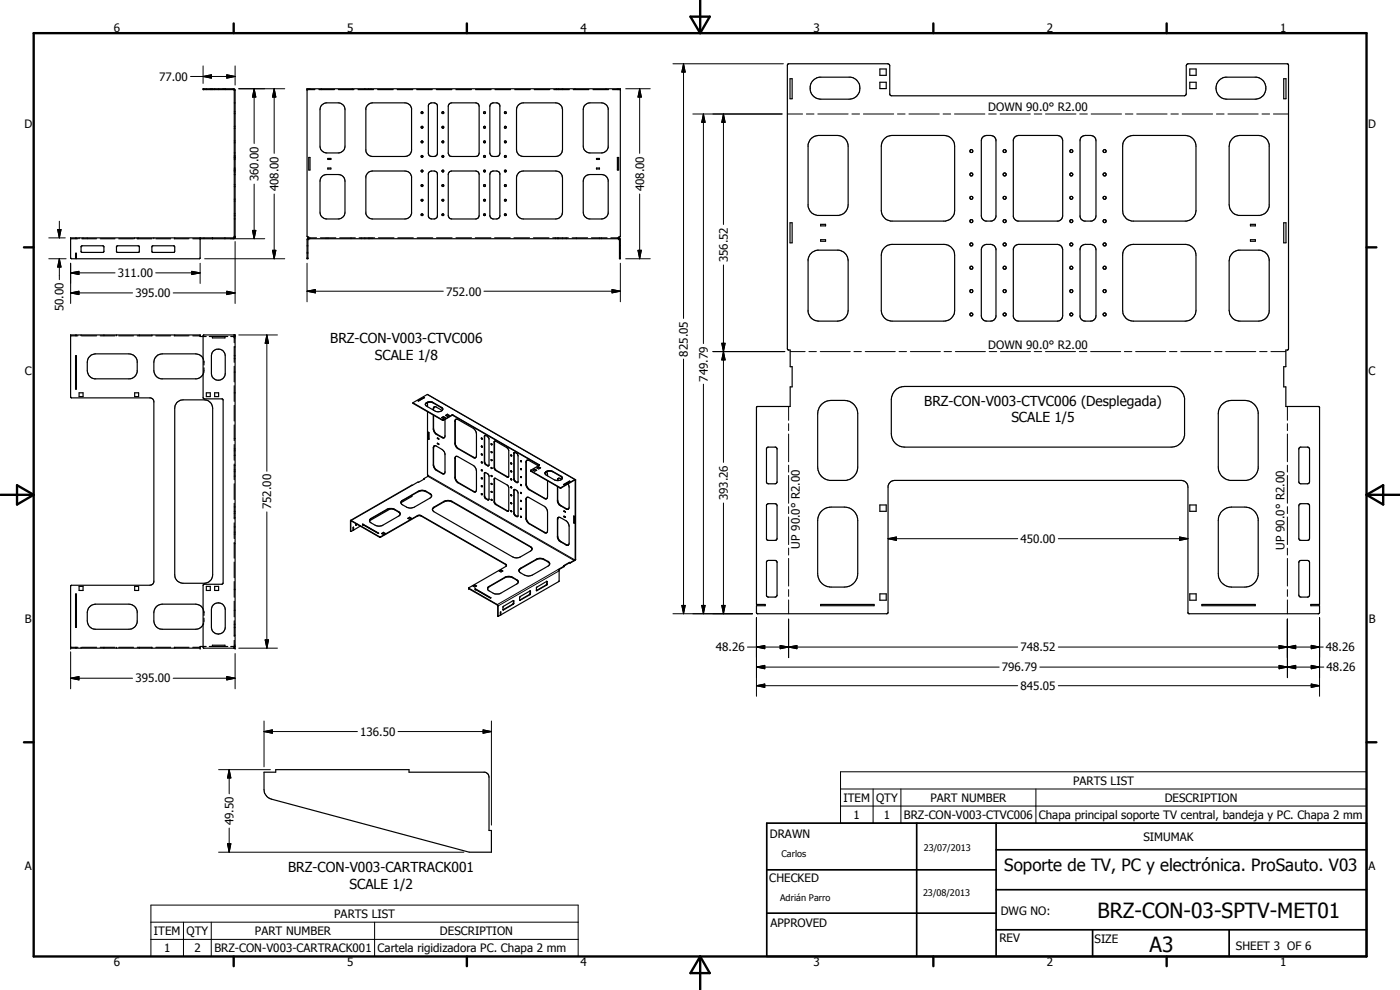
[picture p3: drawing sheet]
<svg xmlns="http://www.w3.org/2000/svg" width="420mm" height="297mm" viewBox="0 0 420 297" stroke-linecap="round" stroke-linejoin="round" font-family="sans-serif">
<defs><g id="words">
<g font-size="6.3">
<text x="329.4" y="275.4">BRZ-CON-03-SPTV-MET01</text>
<text x="345" y="285.6">A3</text>
</g>
<text font-size="5.1" x="301.4" y="261.3">Soporte de TV, PC y electrónica. ProSauto. V03</text>
<g font-size="4.1">
<text x="99.1" y="103">BRZ-CON-V003-CTVC006</text>
<text x="112.5" y="107.9">SCALE 1/8</text>
<text x="277.4" y="121.8">BRZ-CON-V003-CTVC006 (Desplegada)</text>
<text x="303.5" y="126.7">SCALE 1/5</text>
<text x="86.5" y="261.7">BRZ-CON-V003-CARTRACK001</text>
<text x="104.9" y="266.6">SCALE 1/2</text>
</g>
<g font-size="3.5">
<text x="34.2" y="9.6">6</text>
<text x="104.2" y="9.6">5</text>
<text x="174.2" y="9.6">4</text>
<text x="244.2" y="9.6">3</text>
<text x="314.2" y="9.6">2</text>
<text x="384.2" y="9.6">1</text>
<text x="47.7" y="24.3">77.00</text>
<text x="296.6" y="33.4">DOWN 90.0° R2.00</text>
<text x="7.3" y="38.4">D</text>
<text x="410.6" y="38.4">D</text>
<text x="77.6" y="54.4" transform="rotate(-90 77.6 54.4)">360.00</text>
<text x="83.6" y="57.4" transform="rotate(-90 83.6 57.4)">408.00</text>
<text x="193.3" y="57.4" transform="rotate(-90 193.3 57.4)">408.00</text>
<text x="35.4" y="83.2">311.00</text>
<text x="218.4" y="78.7" transform="rotate(-90 218.4 78.7)">356.52</text>
<text x="40.6" y="89.2">395.00</text>
<text x="133.9" y="88.7">752.00</text>
<text x="19.1" y="93.4" transform="rotate(-90 19.1 93.4)">50.00</text>
<text x="206.4" y="107" transform="rotate(-90 206.4 107)">825.05</text>
<text x="296.6" y="104.7">DOWN 90.0° R2.00</text>
<text x="7.4" y="112.6">C</text>
<text x="410.7" y="112.6">C</text>
<text x="212.4" y="114.5" transform="rotate(-90 212.4 114.5)">749.79</text>
<text x="81.4" y="152.8" transform="rotate(-90 81.4 152.8)">752.00</text>
<text x="218.4" y="150.1" transform="rotate(-90 218.4 150.1)">393.26</text>
<text x="240.1" y="164.6" transform="rotate(-90 240.1 164.6)">UP 90.0° R2.00</text>
<text x="306.2" y="162.9">450.00</text>
<text x="385.5" y="164.9" transform="rotate(-90 385.5 164.9)">UP 90.0° R2.00</text>
<text x="7.4" y="186.9">B</text>
<text x="410.8" y="186.9">B</text>
<text x="214.8" y="195.5">48.26</text>
<text x="306.2" y="195.5">748.52</text>
<text x="397.9" y="195.5">48.26</text>
<text x="300.7" y="201.4">796.79</text>
<text x="398.1" y="201.4">48.26</text>
<text x="40.6" y="204.8">395.00</text>
<text x="306.2" y="207">845.05</text>
<text x="108.1" y="220.8">136.50</text>
<text x="322.1" y="235.5">PARTS LIST</text>
<text x="253.1" y="240.5">ITEM</text>
<text x="256.2" y="245.7">1</text>
<text x="262.9" y="240.6">QTY</text>
<text x="265.2" y="245.7">1</text>
<text x="271.3" y="245.7">BRZ-CON-V003-CTVC006</text>
<text x="279.2" y="240.5">PART NUMBER</text>
<text x="311.8" y="245.7">Chapa principal soporte TV central, bandeja y PC. Chapa 2 mm</text>
<text x="349.5" y="240.6">DESCRIPTION</text>
<text x="70" y="247.6" transform="rotate(-90 70 247.6)">49.50</text>
<text x="231" y="251.5">DRAWN</text>
<text x="343.1" y="252.3">SIMUMAK</text>
<text x="7.4" y="261.1">A</text>
<text x="410.7" y="261.1">A</text>
<text x="230.9" y="264.6">CHECKED</text>
<text x="100.3" y="275.5">PARTS LIST</text>
<text x="300.3" y="274.5">DWG NO:</text>
<text x="46.2" y="280.5">ITEM</text>
<text x="56" y="280.6">QTY</text>
<text x="76.5" y="280.5">PART NUMBER</text>
<text x="132" y="280.6">DESCRIPTION</text>
<text x="231.3" y="278.3">APPROVED</text>
<text x="49.3" y="285.7">1</text>
<text x="58.3" y="285.7">2</text>
<text x="64.3" y="285.7">BRZ-CON-V003-CARTRACK001</text>
<text x="113.3" y="285.7">Cartela rigidizadora PC. Chapa 2 mm</text>
<text x="299.9" y="282.6">REV</text>
<text x="328.5" y="283.1">SIZE</text>
<text x="370.9" y="285.1">SHEET 3 OF 6</text>
<text x="34.2" y="289.9">6</text>
<text x="104.2" y="289.9">5</text>
<text x="174.2" y="289.9">4</text>
<text x="244.2" y="289.9">3</text>
<text x="314.2" y="289.9">2</text>
<text x="384.2" y="289.9">1</text>
</g>
<g font-size="2.7">
<text x="234.5" y="257.1">Carlos</text>
<text x="277.2" y="255.3">23/07/2013</text>
<text x="277" y="268.7">23/08/2013</text>
<text x="234.1" y="270.3">Adrián Parro</text>
</g>
</g></defs>
<g fill="none" stroke="#000" stroke-width=".35">
<path d="M236.4 19.3l.3-.2 29.9 .1 .4 .5v8.6l.6 .4h87.8l.6-.5v-8.5l.4-.5 29.9-.1 .3 .2 .1 85.3-.3 .4h-.5v5h-.6v6.1h.6v5.9h9.9l.2 .2v59.2h-2.6v.3h2.6v2.2l-.2 .2h-39l-.2-.1-.1-37.8a2 2 0 0 0-2-2.1h-86a2.07 2.07 0 0 0-2 1.7v38l-.2 .3h-39.2l-.1-2.4h2.6v-.3h-2.6v-59.2l.3-.2h9.8v-5.9h.6v-6.1h-.6v-5h-.5l-.3-.4zM61.9 26.6v.1M61.9 26.8v.1M63.1 26.6v.1M63.1 26.8v.1M63.4 26.6v.1M63.4 26.8v.1M63.7 26.6v.1M63.7 26.8v.1M64.4 26.6v.1M64.4 26.8v.1M65.6 26.6v.1"/>
<path d="M65.6 26.8v.1M67 26.6v.1M67 26.8v.1M67.5 26.6v.1M67.5 26.8v.1M67.6 26.6v.1M67.6 26.8v.1M70.3 30.9h.1M70.3 37.9h.1M70.3 38.5h.1M70.3 33.5h.1M70.3 34.1h.1"/>
<path d="M70.5 30.9h.1M70.5 37.9h.1M70.5 38.5h.1M70.5 33.5h.1M70.5 34.1h.1M92.1 26.9h2.4M92.7 26.6v.1M92.7 26.8v.1M93 26.6v.1M93 26.8v.1M95.7 26.9h4.7M96.4 26.6v.1"/>
<path d="M96.4 26.8v.1M96.5 31.6l1.2-.7h3.8a2.09 2.09 0 0 1 2 2v11a2 2 0 0 1-2 2h-3.5a2.09 2.09 0 0 1-2-2v-11zM101.5 26.9h4.7M105.7 26.6v.1M105.7 26.8v.1M107.4 26.9h4.7M109.5 26.6v.1M109.5 26.8v.1M110.3 31.6l.8-.6 .7-.1h9.7a2.09 2.09 0 0 1 2 1.6v12.8a1.98 1.98 0 0 1-2 1.6h-9.7a2.07 2.07 0 0 1-2-1.6v-12.8zM110.7 26.6v.1M110.7 26.8v.1M111.3 26.6v.1"/>
<path d="M111.3 26.8v.1M113.3 26.9h4.7M119.2 26.9h4.7M125 26.9h4.7M126.4 38.1l.3-.2 .2 .4-.3 .2zM126.5 33.6a.29 .29 0 0 1 .4 0 .29 .29 0 0 1-.1 .5 .29 .29 0 0 1-.4-.1zM128.7 31.2l.6-.3h1l.8 .3 .2 .5v14.4a1.5 1.5 0 0 1-1.4 .9 1.5 1.5 0 0 1-1.3-.9v-14.4zM130.9 26.9h4.7M132.7 38.1l.3-.2 .2 .4-.3 .2zM132.7 33.6h.4l.1 .4a.29 .29 0 0 1-.5 0 .29 .29 0 0 1 0-.4zM134.8 31.2l.7-.3h7.3l.8 .3 .2 .7v14l-.2 .7-.4 .3h-7.7h-.4l-.4-.5-.2-14.5zM136.8 26.9h4.7"/>
<path d="M142.7 26.9h4.7M145.1 38.1l.4-.2 .2 .4-.3 .2zM147.4 31.1l.6-.2h1.3l.7 .8v14.4l-.3 .6-.7 .2h-1.4l-.6-1v-14zM148.5 26.9h4.7M151.5 38h.3l.1 .3a.29 .29 0 0 1-.4 .1 .29 .29 0 0 1 0-.4zM151.5 33.6h.3l.1 .4h-.4zM154.5 26.9h4.7M155.7 31.4l1.3-.5h9.8a2.09 2.09 0 0 1 2 2v12.1a2.09 2.09 0 0 1-2 1.9h-9.8a2 2 0 0 1-2-1.9v-12.1l.1-.7zM160.3 26.9h4.7M166.2 26.9h4.7M167 26.6v.1M167 26.8v.1"/>
<path d="M167.6 26.6v.1M167.6 26.8v.1M168.8 26.6v.1M168.8 26.8v.1M172 26.9h4.7M172.5 26.6v.1M172.5 26.8v.1M175.5 31.6l1.2-.7h3.8a2.2 2.2 0 0 1 2 1.6v11.7a2.2 2.2 0 0 1-2 1.7h-3.5a2.09 2.09 0 0 1-2-2v-11zM178 26.9h4.7M181.9 26.6v.1M181.9 26.8v.1M183.8 26.9h2.4"/>
<path d="M185.3 26.6v.1M185.3 26.8v.1M185.7 26.6v.1M185.7 26.8v.1M237.1 23.6h.6v6h-.6zM243.8 24.4l1.3-1 .8-.2h9.4a3.3 3.3 0 0 1 2.7 3.5 3.3 3.3 0 0 1-3.2 3.1h-8.5a3.3 3.3 0 0 1-2.9-1.9 3.3 3.3 0 0 1 .4-3.5zM264.1 20.7h1.9v1.9h-1.9zM264.1 24.7h1.9v1.9h-1.9zM357.1 20.7h1.9v1.9h-1.9zM357.1 24.7h1.9v1.9h-1.9zM365.6 24.4l1-.8 1.1-.4h9.4a3.3 3.3 0 0 1 2.8 3.4 3.3 3.3 0 0 1-3.2 3.2h-8.5a3.3 3.3 0 0 1-3-1.9 3.3 3.3 0 0 1 .4-3.5zM385.3 23.6h.6v6h-.6z"/>
<path d="M70.3 47.5h.1M70.3 47.8h.1M70.3 50.4h.1M70.3 50.7h.1M70.3 51h.1M70.3 47.2h.1M70.3 52.4h.1M70.3 51.3h.1M70.3 46.9h.1M70.3 45.9h.1M70.3 55.4h.1M70.3 56h.1"/>
<path d="M70.3 51.6h.1M70.3 46.7h.1M70.3 42.3h.1M70.3 42.8h.1M70.3 59.8h.1M70.5 47.5h.1M70.5 47.8h.1M70.5 50.4h.1M70.5 50.7h.1M70.5 51h.1M70.5 47.2h.1M70.5 52.4h.1"/>
<path d="M70.5 51.3h.1M70.5 46.9h.1M70.5 45.9h.1M70.5 55.4h.1M70.5 56h.1M70.5 51.6h.1M70.5 46.7h.1M70.5 42.3h.1M70.5 42.8h.1M70.5 59.8h.1M92.7 47.2h.3v3.8h-.3zM96.5 53.1l1.2-.7h3.8a2 2 0 0 1 2 2v9.3a2 2 0 0 1-2 2h-3.5a2.09 2.09 0 0 1-2-2v-9.3z"/>
<path d="M98.4 47.5h.9v.3h-.9zM98.4 50.4h.9v.3h-.9zM110.3 52l.5-.4 1-.3h9.7a1.98 1.98 0 0 1 2 1.7v11.1a2.09 2.09 0 0 1-2 1.6h-9.7l-.7-.1-.8-.6-.5-.9v-11.1zM126.4 55.5a.29 .29 0 0 1 .4-.1 .29 .29 0 0 1 0 .5 .29 .29 0 0 1-.4-.1zM126.4 51.2l.3-.1 .2 .3-.3 .2zM126.4 46.8l.3-.1 .2 .2-.3 .3zM126.4 59.9a.29 .29 0 0 1 .4-.1 .29 .29 0 0 1 0 .5 .29 .29 0 0 1-.4-.1zM128.7 51.7l.6-.3 1-.1 .6 .2 .4 .6v12.8a1.51 1.51 0 0 1-2.2 .7l-.5-.7v-12.8zM132.7 51.2l.3-.1 .2 .3-.3 .2zM132.7 59.9l.3-.1 .2 .4-.5 .1zM132.7 55.5h.4l.1 .3a.28 .28 0 0 1-.5 .1 .28 .28 0 0 1 0-.4zM132.7 46.7h.3l.2 .3a.27 .27 0 0 1-.4 .2 .27 .27 0 0 1-.1-.5z"/>
<path d="M134.9 51.5l.6-.2h7.3l.8 .4 .2 .6v12.4l-.4 .7-.6 .3h-7.3l-.7-.4-.3-.6v-12.4zM145.1 51.2l.5-.1 .1 .3-.3 .2zM145.1 46.8l.3-.1 .3 .1a.28 .28 0 0 1-.3 .4 .28 .28 0 0 1-.3-.4zM147.4 51.5l.6-.2 1.3 .1 .4 .1 .3 .6v12.8l-.3 .5-.7 .3-1.4-.1-.6-.9v-12.4zM151.5 51.1h.3l.1 .3a.29 .29 0 0 1-.4 .1 .29 .29 0 0 1 0-.4zM151.5 55.5h.4l-.1 .4h-.3zM151.5 42.3h.3v.5h-.3zM151.5 59.9h.3l.1 .3a.29 .29 0 0 1-.4 .1 .29 .29 0 0 1 0-.4zM155.7 51.8l1.3-.5h9.8a2.07 2.07 0 0 1 2 2v10.4a2.09 2.09 0 0 1-2 2h-9.8a2.09 2.09 0 0 1-2-2v-10.4l.1-.7zM175.5 53.1l1.2-.7h3.8a2.07 2.07 0 0 1 2 1.6v10.1a2.2 2.2 0 0 1-2 1.6h-3.5a2.09 2.09 0 0 1-2-2v-9.3zM179 47.5h.9v.3h-.9zM179 50.4h.9v.3h-.9z"/>
<path d="M185.3 47.2h.4v3.8h-.4zM243.4 41.6l.7-.5 1.2-.4 6-.1a3.3 3.3 0 0 1 3.2 3.3v17.6a3.3 3.3 0 0 1-2.8 3.1h-6.4a3.2 3.2 0 0 1-2.8-2.8v-18.4l.4-1.2zM265.5 41.6l1-.7 1.2-.3h15.6a3.2 3.2 0 0 1 3.2 3.3v19.3a3.3 3.3 0 0 1-2.8 3.1h-16.4a3.3 3.3 0 0 1-2.8-3.1v-19.3l.2-1.3zM294.9 41.2a3.1 3.1 0 0 1 3.5-.2l.5 1v23l-.4 .8-.9 .5h-1.8l-.5-.2-.6-.6-.2-.7v-22.6zM304.5 41.2l1.2-.6 12.2 .2a1.47 1.47 0 0 1 1 1.4v22.6l-.2 .7-1.1 .8h-12.2l-.9-.5-.4-.8v-23zM324.5 41.2l1.2-.6a2.82 2.82 0 0 1 3 .8l.2 .8v22.6l-.4 1-.6 .5h-2.5l-.9-.5-.4-.8v-23zM337.9 41.6l1-.7 1.2-.3h15.6a3.3 3.3 0 0 1 3.2 3.3v19.3a3.3 3.3 0 0 1-2.8 3.1h-16.4a3.2 3.2 0 0 1-2.8-3.1v-19.3a2.98 2.98 0 0 1 1-2.3zM369.9 41.6l.6-.5 1.2-.4 6-.1a3.2 3.2 0 0 1 3.2 2.8v18.4a3.3 3.3 0 0 1-2.8 2.8h-6.4a3.3 3.3 0 0 1-2.8-3.1v-17.6l.2-1.3zM21.2 71.6h2.2M22.7 71.4v.1M22.7 71.5v.1M22.9 71.4v.1"/>
<path d="M22.9 71.5v.1M23.7 71.4v.1M23.7 71.5v.1M24.4 73.8h6.6l.2 .2v1.5l-.2 .2h-6.5l-.2-.2zM24.5 71.6h4.5M24.9 71.4v.1M24.9 71.5v.1M26.2 71.4v.1M26.2 71.5v.1M30.1 71.6h4.4M35 74l.3-.3h6.1l.4 .3v1.5l-.2 .2h-6.4l-.2-.2zM35.6 71.6h4.5"/>
<path d="M40.4 71.4v.1M40.4 71.5v.1M41.2 71.5l4.4 .1M41.2 71.4v.1M41.6 71.4v.1M41.6 71.5v.1M45.7 73.8l6.4-.1 .3 .4v1.3l-.2 .3h-6.4l-.2-.3zM46.2 71.4v.1M46.2 71.5v.1M46.8 71.6h4.4M52.3 71.6h4.4M52.4 71.4v.1"/>
<path d="M52.4 71.5v.1M60.1 71.4v6.1l-.3 .1h-36.9v-1.6h-.2v1.6h-1.2l-.3-.2v-6l49.1-.2v-44.1l-.1-.2h-9.3v-.3h9.2l.5 .4v44.3l-.4 .3h-12.3M61.2 71.4v.1M61.2 71.5v.1M63.7 71.4v.2M63.8 71.4v.1M63.8 71.5v.1M67.5 71.4v.2M70.3 71.1h.3M70.3 65.7h.1M70.3 64.1h.1M70.3 64.7h.1"/>
<path d="M70.3 60.3h.1M70.5 65.7h.1M70.5 64.1h.1M70.5 64.7h.1M70.5 60.3h.1M92.1 76h.1M92.1 73.7h.1M92.1 75.7h.1M92.3 76h.1M92.3 73.7h.1M92.3 75.7h.1M92.7 71.6v-.5h-.4l-.2-.2v-44.3h94.1v44.3l-.2 .2h-.3v.5"/>
<path d="M93 71.4v.1M93 71.5v.1M95 71.4h-2.3l-.5 .3-.1 5.9h.3v-5.8l.2-.2h93.1l.2 .3v5.7h.3l-.1-6-.4-.2h-2.4M96.2 71.4h4.6M97.9 71.4v.1M97.9 71.5v.1M98.4 71.4v.1M98.4 71.5v.1M102 71.4h4.6M105.4 71.4v.1M105.4 71.5v.1M107.8 71.4h4.6"/>
<path d="M108.4 71.4v.1M108.4 71.5v.1M109.5 71.4v.1M109.5 71.5v.1M110.7 71.4v.1M110.7 71.5v.1M111 71.4v.1M111 71.5v.1M111.7 71.4v.1M111.7 71.5v.1M113.6 71.4h4.6M119.4 71.4h4.6"/>
<path d="M125.2 71.4h4.7M126.4 64.3a.29 .29 0 0 1 .4-.1 .29 .29 0 0 1 0 .5 .29 .29 0 0 1-.4-.1zM131 71.4h4.7M132.7 64.3l.3-.1 .2 .4h-.5zM136.9 71.4h4.6M142.7 71.4h4.6M148.5 71.4h4.6M151.5 64.2h.3l.1 .4a.29 .29 0 0 1-.4 .1 .29 .29 0 0 1 0-.5zM154.3 71.4h4.6M160.1 71.4h4.6M165.9 71.4h4.6M166.7 71.4v.1"/>
<path d="M166.7 71.5v.1M167.3 71.4v.1M167.3 71.5v.1M167.6 71.4v.1M167.6 71.5v.1M168.8 71.4v.1M168.8 71.5v.1M169.9 71.4v.1M169.9 71.5v.1M171.7 71.4h4.6M173 71.4v.1M173 71.5v.1"/>
<path d="M177.5 71.4h4.7M179.9 71.4v.1M179.9 71.5v.1M180.5 71.4v.1M180.5 71.5v.1M185.3 71.4v.1M185.3 71.5v.1M185.9 76h.1M185.9 73.7h.1M185.9 75.7h.1M186.1 76h.1M186.1 73.7h.1"/>
<path d="M186.1 75.7h.1M237.1 66.8h.6v6.1h-.6zM243.2 76.3l.5-.6 1.6-.6h6.4a3.2 3.2 0 0 1 2.8 3.1v14.9a3.3 3.3 0 0 1-3.2 3.3h-5.6a3.2 3.2 0 0 1-3.2-2.8v-15.7zM246.3 67.3h1.5v.5h-1.5zM246.3 71.9h1.5v.5h-1.5zM265.8 74l.7-.4 1.2-.3h15.6a3.3 3.3 0 0 1 3.2 3.2v16.6a3.2 3.2 0 0 1-3.2 3.3h-15.6a3.3 3.3 0 0 1-3.2-3.3v-16.6l.2-1.2zM294.9 73.9l.9-.5h1.8l.8 .3 .5 1v20.3l-.5 1a2.64 2.64 0 0 1-2.6 .3 1.63 1.63 0 0 1-1.3-1.6v-19.8zM304.5 73.9l1.2-.6h11.6a1.65 1.65 0 0 1 1.6 1.6v19.8a1.65 1.65 0 0 1-1.6 1.7h-11.6a1.73 1.73 0 0 1-1.6-1.4v-20.3zM324.5 73.9l.9-.5 1.9-.1a1.65 1.65 0 0 1 1.6 1.6v19.8a1.65 1.65 0 0 1-1.6 1.7l-2.1-.1-.7-.5-.4-.8v-20.3zM337.9 74.3l1-.7 1.2-.3h15.6a3.3 3.3 0 0 1 3.2 3.2v16.6a3.3 3.3 0 0 1-3.2 3.3h-15.6a3.2 3.2 0 0 1-3.2-3.3v-16.6l.2-1.2zM369.9 76l.6-.5 1.2-.4h6.4a3.2 3.2 0 0 1 2.8 2.8v15.7a3.2 3.2 0 0 1-3.2 2.8h-5.6a3.3 3.3 0 0 1-3.2-3.3v-14.9l.2-1.2zM375.3 67.3h1.5v.5h-1.5z"/>
<path d="M375.3 71.9h1.5v.5h-1.5zM385.3 66.8h.6v6.1h-.6zM21.2 100.8h2.2M22.7 100.5v.3M22.7 106.7h.2v10.1h-.2zM22.9 100.5v.3M23.7 117.9h1.2v1.1h-1.2zM24.3 100.5v.3M24.5 100.8h4.5M26.6 107.3l.7-.7 1.4-.4h10a2.57 2.57 0 0 1 2.5 2.1v3.2a2.55 2.55 0 0 1-2.1 2.2h-10.7a2.57 2.57 0 0 1-2.2-2.5v-2.5zM30.1 100.8h4.4M31.2 100.5v.3"/>
<path d="M35 100.5v.3M35.6 100.8h4.5M40.4 117.9h1.2v1.1h-1.2zM41.8 100.5v.3M45.6 100.5v.3h-4.4M46.8 100.8h4.4M52.3 100.8h4.4M52.4 100.5v.3M57.9 100.8h2.2M61 100.6l9.6-.1v94h-9.5l-.2-.3 .1-18.7 .2-.2h5.4l.4-.4v-54.8l-.3-.4h-5.4l-.4-.4zM61.1 107.9a2.46 2.46 0 0 0-2.4-1.7h-10a2.59 2.59 0 0 0-2.5 2.5v2.5a2.57 2.57 0 0 0 2.1 2.5h10.7a2.57 2.57 0 0 0 2.1-1.8M61.2 108.3v1.2"/>
<path d="M61.2 110.4v1.1M61.9 101h-1.8v-.5h-38.9l.1 18.8 23.9 .1 .6 .3 .4 .7v54.2l-.4 .7-.9 .3-23.6 .1-.1 18.8h38.9v-.5h1.8M61.9 117.9h1.2v1.1h-1.2zM62.8 101h5.6M63.7 101v.4h3.8v-.4M63.9 105.5a2.1 2.1 0 0 1 2.3-.7 2.1 2.1 0 0 1 1.4 1.9v5.4a2.07 2.07 0 0 1-2.1 2 2.07 2.07 0 0 1-2.1-2v-5.4zM64.4 117.9h1.2v1.1h-1.2zM69.2 101h.9M70.3 101h.1M70.3 100.5v2.3M70.3 104v4.7M70.3 109.9v4.7"/>
<path d="M70.3 115.7v4.7M70.3 117.9h.1M70.3 106.7h.1M70.3 101.4h.1M70.3 107.6h.1M70.3 111.6h.1M70.3 104.1h.1M70.5 101h.1M70.5 117.9h.1M70.5 106.7h.1M70.5 101.4h.1M70.5 107.6h.1"/>
<path d="M70.5 111.6h.1M70.5 104.1h.1M127.2 119.3l-1.7 1M127.2 119.3l.1 .1M127.2 119.2v.1M268.8 117l1.3-.8 1.4-.2h80a4 4 0 0 1 4 3.5v11.1a4.1 4.1 0 0 1-4 3.6h-80a4 4 0 0 1-4-4v-10.7l.5-1.4zM53 120.8l.9-.6 1-.2h6.4a2.52 2.52 0 0 1 2.5 2.5v50a2.59 2.59 0 0 1-2.5 2.5h-6.4a2.52 2.52 0 0 1-2.5-2.5v-50zM70.3 121.6v4.7M70.3 127.5v4.7M70.3 133.4v4.7M70.3 139.2v4.7M70.3 136.6h.1"/>
<path d="M70.3 139.6h.1M70.3 131.6h.1M70.3 134.7h.1M70.3 135.3h.1M70.5 136.6h.1M70.5 139.6h.1M70.5 131.6h.1M70.5 134.7h.1M70.5 135.3h.1M124 120.9l8.8 5.1 3.1-1.5 25.9 14.9M125.4 120.2l1.8-1 .2 .1-1.8 1zM127.8 121a2 2 0 0 1 2.2-.2l2.5 1.4a.64 .64 0 0 1 .4 .7 .64 .64 0 0 1-.7 .5h-1.4l-2.9-1.6-.2-.3z"/>
<path d="M128 120.9h.1M128 120.8h.1M128 120.9l-.3 .4M128.3 123.5v18.9l.3 .4-1.4 .8M128.3 120.8h1.5l2.7 1.5 .4 .5M128.3 120.8l-.2 .1M128.3 120.8v1.2M128.6 129.7l.1 .1v2l-.1-.1zM128.7 131.7h.1M128.7 131.7h-.1M128.7 129.8v1.9M130 123l.2-.8 .6-.2 1.8 1.1"/>
<path d="M130 124.5v4.4l.2 .5 .8 .9 2 1.1h.3l.3-.5v-5M130.1 124.6v4.1l.3 .8 .5 .6 2.4 1.2M130.2 133.9l.3-.2 .5 .2 1.8 1.1 .6 .8 .2 5.9-.3 .5h-.5l-1.8-1.1-.8-.9-.2-.5v-5.5zM130.2 133.9v6l.7 1 2 1.2h.4M130.4 122l-.3 1.1M131.3 131.6v-.2l.4 .3M131.3 133.1v-.1l.4 .2M131.3 131.6l.4 .2v-.1M131.3 133.1l.4 .3v-.2M131.4 131.4v.1M131.4 133v.1M131.4 133.1h-.1"/>
<path d="M131.4 133.1l.3 .1M131.4 131.5l.3 .2M131.4 131.5l-.1 .1M132.5 125.3l.6-.3 .5 .3-.5 .3zM132.6 123.1h.1M133.1 125.1l.5 .2M133.1 125.1l-.4 .2M133.1 125v.1M133.7 124.6l.6-.3 .5 .3-.5 .4zM134.3 124.5l.4 .2M134.3 124.5l-.5 .2M134.3 124.3v.2"/>
<path d="M136.7 125.9l.6-.1 4.8 2.7 .7 1 .2 .7v6.5l-.4 .7-5.2-2.8-.7-.9-.2-.7v-6.6zM136.7 125.9l-.1 7.2 .3 .8 .7 .7 4.7 2.7h.5M136.9 136.9l-.3 .4v6.1l.3 .7 .5 .6 5.1 2.9M136.9 125.8l-.2 .1M144.6 133.8l-.1 .2 .2 .1M144.6 138.6l-.1 .2 .2 .1M144.6 136.2l.1 .3M144.6 138.6l.1 .3M144.6 136.2l-.1 .2 .2 .1M144.6 136.2l.1 .2M144.6 133.8v.1M144.6 131.4l.1 .3"/>
<path d="M144.6 133.8l.1 .3M144.6 133.9l.1 .2M144.6 131.4l-.1 .2 .2 .1M145.6 130.6l.8 .5 .4 .5-.2 8.1M145.6 130.6l-.2 .3v7.9l.3 .6 .9 .3M145.6 130.6l-.2 8 .3 .6 .9 .5M147.4 135.5l.2 .3zM147.5 137.9l-.1 .2 .2 .1M147.5 137.9h.1M147.5 137.9l.1 .3M147.5 133.1l.1 .2M147.5 135.6l.1 .2"/>
<path d="M147.6 133.3v.1M147.6 133.2l-.2-.1 .2 .3M147.6 133.2v.2M148.4 132.4h.3l3.5 2 .4 .5 .1 8-.2 .3-3.8-2.1-.4-.6zM148.5 132.3l-.1 8.1 .5 .7 3.6 2M153.4 139l.2 .1M153.4 136.6l.2 .2M153.4 136.5v.1M153.4 138.9v.1M153.4 138.9v.3h.2M153.4 136.5l.2 .3M153.4 138.9l.2 .3"/>
<path d="M153.4 136.5l-.1 .1 .3 .2M154.4 135.8l-.1 7.9a1.17 1.17 0 0 0 1.1 1M154.4 135.7l-.2 .2v8a.82 .82 0 0 0 1.2 .8M154.4 135.7l.7 .4 .4 .6-.1 8M156.4 138.2l.1 .3M156.4 138.2l-.2 .2 .3 .1M158.1 138.1h.5l3 1.7M158.1 138.1l-.3 .4 .1 7.3 .9 1.1 4.6 2.7a.57 .57 0 0 0 .7 0 .57 .57 0 0 0 .2-.6v-4.7M158.2 138.1l-.3 .5v6.6a2.04 2.04 0 0 0 1 1.7l4.6 2.6 .6 .1M161.8 139.6l-25.9-15-3.1 1.5-8.8-5v-.3l4.3-2.4 44.4 25.5M161.8 139.4l.1 .1M161.9 139.6l-2.6 1.5v.3l8.9 5.1 4.4-2.5v24"/>
<path d="M161.9 139.5v.1M230.1 134.4l.3-.2h2.4l.4 .3v10.2l-.4 .4-2.2 .1-.6-.5zM246.4 121.5l.7-.6 1.3-.6 5-.2a4 4 0 0 1 4 4v16a4.1 4.1 0 0 1-3.5 4h-4.9a4.1 4.1 0 0 1-3.6-4v-16l.3-1.4zM366.6 121.5l1.1-.9 .9-.3 5-.2a4.1 4.1 0 0 1 4 3.6v16.9a4.2 4.2 0 0 1-3.5 3.5h-5a4.1 4.1 0 0 1-3.5-4v-16a4.1 4.1 0 0 1 1-2.6zM389.9 134.4l.3-.2h2.4l.4 .3v10.1l-.6 .6-2.2-.1-.4-.5zM70.3 145.2v4.7M70.3 151v4.7M70.3 156.9v4.7M70.3 142.9h.1M70.3 152.1h.1M70.3 155.4h.1M70.3 158.1h.1"/>
<path d="M70.3 153.5h.1M70.3 154h.1M70.3 141h.1M70.3 141.5h.1M70.3 159.7h.1M70.5 142.9h.1M70.5 152.1h.1M70.5 155.4h.1M70.5 158.1h.1M70.5 153.5h.1M70.5 154h.1M70.5 141h.1"/>
<path d="M70.5 141.5h.1M70.5 159.7h.1M105.2 156.1l8.7 5M105.2 156.1l.1 3.3M105.3 159.4l.1-3.1 8.5 4.9M106 159h.1M106.1 159v-.8l-.1 .9-.7 .3M106.8 157.1v.4M106.8 157.5h.1M106.8 157.5l.1 .1M106.9 157.5v.1M107.1 157.3l-.3 .2"/>
<path d="M107.2 157.4l-.3 .1M108.1 157.9l-2 1.1M108.9 157.3l4.6 2.7M115.1 159.9l.4 .2M115.1 159.9l-.5 .2M115.1 159.7v.2M117.1 152.7l-6.2 3.6M120 154.1l-1.6-1.1-1.6-.3-5.4 3-.5 .6M120.1 154.3l-.3 .4-4.9 2.9a2.49 2.49 0 0 1-2.3 0l-1.6-1-.1-.3M120.1 154.3l-.3-.7-1.6-.9-1.4-.1-5.4 2.9-.5 .8M120.1 154.1v.2M120.6 150.4l5.7-3.1h.9l1.9 .9a.64 .64 0 0 1 .4 .6 .64 .64 0 0 1-.4 .6l-4.7 2.7a2.49 2.49 0 0 1-2.4 0l-1.4-.8-.3-.4z"/>
<path d="M122.4 155.5l.6-.3 .5 .3-.5 .3zM123 155.3l.4 .3M123 155.3l-.5 .3M123 155.2v.1M123.6 148.6l-.1 .4-3.2 1.8M127.2 143.6l.2 .1-3.8 1.9-18.4 10.5M127.2 143.7l.1 .1M127.2 143.6v.1M129.5 148.8l-.3-.6-1.3-.8a2.49 2.49 0 0 0-2.4 0l-4.9 2.8-.3 .5M129.8 152.8l.4-.7 3.1-1.7a2.86 2.86 0 0 1 2.3 0l23.6 13.6 .5 .6M129.8 152.7l3.5-2.1a2.49 2.49 0 0 1 2.3 0l23.6 13.5 .4 .5M129.8 152.7v.4l.4 .4 23.6 13.6a2.49 2.49 0 0 0 2.4 0l3-1.7 .3-.3 .1-.5"/>
<path d="M142.7 147.6l-.6-.1-5.2-3.1-.4-1.2v-5.6a.57 .57 0 0 1 .3-.6 .57 .57 0 0 1 .6 0l4.7 2.7 .7 .9 .2 .7v5.6l-.3 .7M142.8 147.5l-.2 .1M144.5 141l.2 .3zM144.6 145.7l-.1 .2h.2M144.6 143.3l.1 .3M144.6 145.7l.1 .2M144.6 143.3l-.1 .3h.2M144.6 141h.1M144.6 145.7l.1 .3M144.6 148.1l.1 .3M144.6 141l.1 .2M144.6 148.1l-.1 .2 .2 .1"/>
<path d="M145.6 141.8l.8 .4 .4 .6-.2 7.2M145.6 141.8l-.2 .2v7l.3 .6 .9 .4M145.6 141.8l-.2 7 .3 .6 .9 .5M146.6 149.9h.1M147.4 140.3l.2 .3zM147.5 149.8v.3M147.5 145l.1 .2M147.5 150.1v.1M147.5 145v.3l.1-.1M147.5 149.8v.1M147.5 140.3l.1 .2M147.5 149.8l.1 .3"/>
<path d="M147.5 142.7l-.1 .1 .2 .1M147.5 147.4l-.1 .2 .2 .1M147.5 149.9l.1 .1M147.5 142.7h.1M147.5 147.4l.1 .1M147.5 147.4l.1 .3M147.5 140.3h.1M147.5 142.7l.1 .1M147.5 145l.1 .3M147.6 147.6h.1M147.6 142.8v.1M147.6 142.7v.2"/>
<path d="M147.6 150l-.1 .2M147.6 147.6v.1M148.4 143.6h.3l3.5 1.9 .4 .5 .1 7.1-.3 .3-3.7-2-.4-.7zM148.5 143.6v7.4l4.1 2.3M148.5 143.5v.1M153.3 146.1l.3 .2zM153.3 150.8l.3 .3zM153.4 141.3l.2 .2M153.4 150.8l.2 .3M153.4 148.5l.2 .2M153.4 146l.2 .3M153.4 143.7l.2 .2"/>
<path d="M153.4 153.2v.1M153.4 148.5h.1M153.4 143.7l-.1 .1 .3 .1M153.4 153.2l-.1 .2h.3M153.4 153.2l.2 .3M153.4 141.3v.3l.2-.1M153.4 148.5v.2h.2M153.5 153.3l.1 .1M153.6 143.9h.1M154.3 146.9v7l.3 .7 .7 .4M154.3 146.9l-.1 7.2a1.02 1.02 0 0 0 1.2 .8M154.3 146.9a1.15 1.15 0 0 1 1.2 .9l-.1 7.1"/>
<path d="M155.4 154.9v.1M156.2 154.9l.3 .3zM156.2 145.4l.3 .3zM156.4 152.5l-.1 .3h.2M156.4 140.6l-.1 .3 .2-.1M156.4 152.6l.1 .2M156.4 143l-.1 .3h.2M156.4 147.8l-.2 .2h.3M156.4 150.2l-.1 .2h.2M156.4 150.2l.1 .2M156.4 152.5l.1 .3M156.4 140.6l.1 .2"/>
<path d="M156.4 154.9l.1 .3M156.4 147.8l.1 .1M156.4 143l.1 .1M156.4 143l.1 .3M156.4 145.4l.1 .2M156.4 147.7v.1M156.4 152.5v.1M156.4 143.1l.1 .1M156.4 147.9l.1 .1M156.5 147.9v.1M156.5 143.2v.1M157.9 149.5l.4-.3 .5 .1 4.6 2.6 .6 .8 .3 .9v5.7l-.3 .6-.6-.1-4.6-2.7-.7-.6-.3-.8z"/>
<path d="M158.2 149.2l-.3 .6v5.6l.3 1 .5 .6 5.1 2.9M159.3 141.2l8.9 5.1 4.5-2.4M159.9 141.1l.6-.3 .6 .3-.6 .3zM160.5 140.9l-.4 .2M160.5 140.9l.4 .2M160.5 140.8v.1M161.1 140.4l.6-.3 .6 .3-.6 .3zM161.7 140.2l.4 .3M161.7 140.2l-.5 .3M161.7 140.1v.1M163.5 142.1a1.69 1.69 0 0 1 2.4-.5l2.8 1.7M164 141.5l.3 1.3"/>
<path d="M164.1 159.8l-.2 .1M167.3 146l.1 4.8 .8 1 1.8 1 .6-.1M167.4 146v4.1a2.05 2.05 0 0 0 .9 1.6l2.2 1.1M167.5 155.3l-.1 5.6 .1 .7 .6 .7 2 1.2 .5 .1M167.5 155.2h.6l1.8 1.1 .8 1.1 .1 5.6-.3 .6h-.5l-2.2-1.3-.5-.9v-5.7l.3-.5M167.6 143.5l-.2 .7M168.6 143.8l-.9-.3-.4 .3v.4M168.8 143.5l-.4-.6-2.5-1.5a1.53 1.53 0 0 0-2.3 .8l2.8 1.8a2.25 2.25 0 0 0 2.2-.2M168.8 143.4l-.2 .4M169.1 145.4l1.8-1h.2l-1.8 1.1zM169.2 153.5v-.2l.5 .2M169.2 153.5l.5 .2v-.2"/>
<path d="M169.2 155l.5 .1M169.2 155v-.1l.5 .2M169.4 153.3v.1M169.4 153.4l.3 .1M169.4 153.4l-.2 .1M170.3 144.9h.1M170.5 145.2l.3 1v6l-.3 .6M170.9 144.5l-1.7 1M170.9 144.5h.1M170.9 144.4v.1M172.2 154.8l.2 .1v2.1l-.2-.1zM172.3 156.8l-.1 .1"/>
<path d="M172.3 156.8h.1M172.3 154.9v1.9M172.7 143.9l.1 24M230.1 151.4l.5-.3h2l.6 .5v10.1l-.4 .4h-2.2l-.6-.4zM246.4 153.5l.7-.6 1.3-.6 5-.2a4 4 0 0 1 4 4v16a4 4 0 0 1-4 4h-4a4 4 0 0 1-4-4v-16l.3-1.4zM264.1 151.5h1.9v1.9h-1.9zM357.1 151.5h1.9v1.9h-1.9zM366.6 153.5l1.1-.9 .9-.3 5-.2a4.1 4.1 0 0 1 4 3.6v16.9a4.1 4.1 0 0 1-4 3.5h-4a4 4 0 0 1-4-4v-16a4.1 4.1 0 0 1 1-2.6zM389.9 151.4l.5-.3h2l.6 .5v9.9l-.2 .6h-.4h-2.2l-.4-.6zM22.7 178.2h.2v10.1h-.2zM23.7 175.9h1.2v1.3h-1.2zM40.4 175.9h1.2v1.3h-1.2z"/>
<path d="M61.9 175.9h1.2v1.3h-1.2zM64.4 175.9h1.2v1.3h-1.2zM70.3 162.7v4.8M70.3 168.7v4.7M70.3 174.5v4.7M70.3 163.1h.1M70.3 176.9h.1M70.3 160.3h.1M70.5 163.1h.1M70.5 176.9h.1M70.5 160.3h.1M113.9 161.2h.1"/>
<path d="M113.9 161.1h.1M114 161.2l11.3-6.3 1-.1 25.7 14.8-.2 .4-11.1 6.4M114 161.1l11.3-6.4 1-.1 25.5 14.7 .2 .4M114.5 160.1l.6-.4 .5 .4-.5 .3zM140.7 176.4v.3l8.6 4.8 .2 3.4M140.7 176.4v.1M140.7 176.4h.1M140.7 176.5l8.6 4.9 .2 .3 .1 3.2M141.9 175.8l.6-.3 .5 .3-.5 .3zM142.5 175.6l-.4 .3M142.5 175.6l.4 .3M142.5 175.5v.1"/>
<path d="M142.7 176.7l4.5 2.8M142.7 176.7h-.2l4.7 2.8M142.7 176.7l4.7 2.7-.2 .1M146.6 176.1l4.9-2.9a2.49 2.49 0 0 1 2.4 0l1.1 .7a.7 .7 0 0 1 .5 .7 .7 .7 0 0 1-.5 .7l-5.2 2.9h-1.3l-1.7-.9a.72 .72 0 0 1-.2-1.2zM149.8 171.3l.6-.3 .5 .3-.5 .3zM150.4 171.1l-.5 .3M150.4 171.1l.4 .3M150.4 171v.1M155.5 174.6l-.3-.4-1.6-1-1.6-.1-5.4 3.1-.3 .3M159 177.3h.2M159 177.3l-2.9 1.7-.1 1.1M159.1 177.3l-.2 1.1-2.9 1.6"/>
<path d="M159.2 177.4l-.2 1-3 1.7M159.2 177.3v.1M161 177.2h.1M164.1 174.4v.8l-.2 .3-2.9 1.7M164.1 174.4v1.1l-3.1 1.7M164.1 174.4l-3 1.8-.1 1M165 169.2l-.5-.6-1.2-.7a2.4 2.4 0 0 0-2.4 0l-4.9 2.9-.3 .4M165 169.2l-.3-.6-1.4-.8a2.4 2.4 0 0 0-2.4 0l-4.7 2.7-.5 .7M165 169.2l-.5 .6-4.7 2.8a2.49 2.49 0 0 1-2.4 0l-1.4-.9-.3-.5M167.7 170.9v3.6l-17.4 10M169.3 169.8l-1.6 1.1M169.3 169.8l-1.8 1.1h.2"/>
<path d="M170.9 168.9l.2 .1M170.9 168.9l-1.7 .9M170.9 168.7l-1.8 1.1h.2M170.9 168.7l.2 .1M170.9 168.7v.2M171.1 168.8v.2M172.5 168l-1.4 1M172.5 168l-1.4 .8M172.5 168h.1M172.7 167.9l-.1 .1M172.7 167.9h.1M230.1 168.4l.5-.3h2l.6 .5v10.1l-.4 .4-2.2 .1-.6-.5z"/>
<path d="M264.1 178.2h1.9v1.9h-1.9zM357.1 178.2h1.9v1.9h-1.9zM390 168.3l2.4-.2 .6 .6v9.9l-.6 .6-2.2-.1-.4-.5v-9.9zM21.2 194.2h2.2M22.7 194.2v.1M22.7 194.4v.1M22.9 194.2v.1M22.9 194.4v.1M24.3 194.2v.1M24.3 194.4v.1M24.5 194.2h4.5M26.8 182.2l.8-.7 1.1-.2h10a2.57 2.57 0 0 1 2.5 2.1v3.2a2.47 2.47 0 0 1-2.5 2.2h-10a2.52 2.52 0 0 1-2.5-2.5v-2.9z"/>
<path d="M30.1 194.2h4.4M31.2 194.2v.1M31.2 194.4v.1M35 194.2v.1M35 194.4v.1M35.6 194.2h4.5M41.2 194.2l4.4 .1M41.8 194.2v.1M41.8 194.4v.1M45.6 194.4v.1M46.8 194.2h4.4M52.3 194.2h4.4"/>
<path d="M52.4 194.2v.1M52.4 194.4v.1M57.9 194.2h2.2M61.1 183a2.46 2.46 0 0 0-2.4-1.7h-10a2.59 2.59 0 0 0-2.5 2.5v2.5a2.52 2.52 0 0 0 2.5 2.5h10a2.46 2.46 0 0 0 2.4-1.8M61.2 183.4v1.3M61.2 185.5v1.2M62.8 194h5.6M63.7 194v-.4h3.8v.4M64.2 181.4a2.1 2.1 0 0 1 2.1-.3 2.1 2.1 0 0 1 1.3 1.8v5.3a2.07 2.07 0 0 1-2.1 2 2.07 2.07 0 0 1-2.1-2v-5.3l.3-1zM69.2 194h.9M70.3 194h.1M70.3 180.4v4.7"/>
<path d="M70.3 186.3v4.7M70.3 192.2v2.3M70.3 188.3h.1M70.3 193.6h.1M70.3 187.3h.1M70.3 183.1h.1M70.3 190.6h.1M70.5 194h.1M70.5 188.3h.1M70.5 193.6h.1M70.5 187.3h.1M70.5 183.1h.1"/>
<path d="M70.5 190.6h.1M149.3 181.6v.1M150.2 184.4l.1 .1M150.3 184.5v-.9l-.1 .9-.6 .4M150.9 183h.1M154.1 180.2l-.1 1-3.1 1.7M154.1 180.2v1.1l-3.1 1.7M154.1 180.2l-3 1.7-.2 1.1M246.3 181.4h16v.3h-16zM360.7 181.4h16v.3h-16zM79.2 231.7h3.6v-.8h40v.8l23 .1 .7 .5 .3 .9v16h.7v6.5h-6.7l-59.3-15.9a3.1 3.1 0 0 1-2.3-2.9z"/>
<circle cx="145.4" cy="33.8" r=".29"/>
<circle cx="126.7" cy="42.6" r=".28"/>
<circle cx="132.9" cy="42.6" r=".28"/>
<circle cx="145.4" cy="42.6" r=".29"/>
<circle cx="145.4" cy="55.7" r=".29"/>
<circle cx="151.6" cy="46.9" r=".29"/>
<circle cx="291.5" cy="59.4" r=".46"/>
<circle cx="291.5" cy="52.3" r=".46"/>
<circle cx="291.5" cy="45.3" r=".44"/>
<circle cx="301.5" cy="52.3" r=".46"/>
<circle cx="301.5" cy="45.3" r=".44"/>
<circle cx="301.5" cy="59.4" r=".46"/>
<circle cx="321.5" cy="45.3" r=".43"/>
<circle cx="321.5" cy="52.4" r=".45"/>
<circle cx="321.5" cy="59.4" r=".46"/>
<circle cx="331.5" cy="59.4" r=".46"/>
<circle cx="331.5" cy="52.3" r=".45"/>
<circle cx="331.5" cy="45.3" r=".44"/>
<circle cx="145.4" cy="64.4" r=".28"/>
<circle cx="145.4" cy="60.1" r=".28"/>
<circle cx="291.5" cy="66.3" r=".45"/>
<circle cx="291.5" cy="73.3" r=".46"/>
<circle cx="301.5" cy="66.3" r=".47"/>
<circle cx="301.5" cy="73.3" r=".46"/>
<circle cx="321.5" cy="66.3" r=".44"/>
<circle cx="321.5" cy="73.3" r=".46"/>
<circle cx="331.5" cy="66.4" r=".46"/>
<circle cx="331.5" cy="73.3" r=".45"/>
<circle cx="291.5" cy="87.3" r=".46"/>
<circle cx="291.5" cy="94.3" r=".45"/>
<circle cx="291.5" cy="80.3" r=".45"/>
<circle cx="301.5" cy="80.3" r=".46"/>
<circle cx="301.5" cy="94.3" r=".46"/>
<circle cx="301.5" cy="87.3" r=".46"/>
<circle cx="321.5" cy="94.3" r=".45"/>
<circle cx="321.5" cy="87.4" r=".46"/>
<circle cx="321.5" cy="80.3" r=".46"/>
<circle cx="331.5" cy="87.3" r=".46"/>
<circle cx="331.5" cy="94.3" r=".45"/>
<circle cx="331.5" cy="80.3" r=".46"/>
</g>
<g fill="#000">
<circle cx="70.3" cy="71.1" r=".18"/>
<circle cx="70.6" cy="71.1" r=".18"/>
<circle cx="92.7" cy="71.6" r=".18"/>
<circle cx="185.7" cy="71.6" r=".18"/>
<circle cx="21.2" cy="100.5" r=".18"/>
<circle cx="60.1" cy="100.5" r=".18"/>
<circle cx="61.2" cy="108.3" r=".18"/>
<circle cx="61.2" cy="111.5" r=".18"/>
<circle cx="70.3" cy="101" r=".18"/>
<circle cx="70.6" cy="100.5" r=".18"/>
<circle cx="108.9" cy="157.4" r=".18"/>
<circle cx="109" cy="157.4" r=".18"/>
<circle cx="169.4" cy="154.9" r=".18"/>
<circle cx="140.7" cy="176.6" r=".18"/>
<circle cx="142.7" cy="176.8" r=".18"/>
<circle cx="21.2" cy="194.5" r=".18"/>
<circle cx="60.1" cy="194.5" r=".18"/>
<circle cx="61.1" cy="183" r=".18"/>
<circle cx="61.1" cy="187" r=".18"/>
<circle cx="61.2" cy="183.4" r=".18"/>
<circle cx="70.3" cy="194" r=".18"/>
<circle cx="70.6" cy="194.5" r=".18"/>
</g>
<g fill="none" stroke="#000" stroke-width=".3">
<path d="M60.9 19.8v5.2M70.6 19.8v5.7M202 19.1h33.1M205.1 19.1l.5 2.5h-1zM205.1 19.1v76.4M57.2 22.9h13.4M60.9 22.9l2.5-.5v1.1zM68.1 22.4l2.5 .5-2.5 .6zM71.7 26.6h13.8M76.3 26.6l.5 2.5h-1zM76.3 26.6v16.5M82.3 26.6l.5 2.5h-1z"/>
<path d="M82.3 26.6v19.4M187.8 26.6h7.3M192 26.6l.5 2.5h-1zM192 26.6v19.4M207.9 34.2h26.8M211.1 34.2l.5 2.5h-1zM211.1 34.2v68.9M217.1 34.2l.5 2.5h-1zM217.1 34.2v33.2M236.3 34.2h4.6M242 34.2h2.3M245.4 34.2h9.1"/>
<path d="M255.7 34.2h2.3M259.1 34.2h9.1M269.4 34.2h2.2M272.8 34.2h9.1M283 34.2h2.3M286.5 34.2h9.1M296.7 34.2h2.3M300.1 34.2h9.1M310.4 34.2h2.3M313.8 34.2h9.1M324.1 34.2h2.2M327.5 34.2h9.1"/>
<path d="M337.7 34.2h2.3M341.2 34.2h9.1M351.4 34.2h2.2M354.8 34.2h9.1M365.1 34.2h2.3M368.5 34.2h9.1M378.7 34.2h2.3M382.2 34.2h4.5M76.3 55.2v16.4M82.3 58.2v19.4M192 58.2v19.4M14.6 77.6h5.2"/>
<path d="M14.6 71.4h5M17.3 68.9h1l-.5 2.5zM17.8 77.6l.5 2.5h-1zM17.8 66.4v5M17.8 77.6v6.3M21.2 79v12.1M60.1 79v6M61.4 77.6h24.1M69.1 71.6h10.3M70.6 72.5v18.6M75.8 69.1h1l-.5 2.5zM81.8 75.1h1l-.5 2.5z"/>
<path d="M92.1 79v11.6M186.2 79v11.6M187.8 77.6h7.3M191.5 75.1h1l-.5 2.5zM217.1 79.5v59.2M21.2 81.9l2.5-.5v1zM21.2 87.9l2.5-.5v1zM21.2 81.9h13.3M21.2 87.9h18.6M46.7 81.9h13.4M52 87.9h18.6M57.6 81.4l2.5 .5-2.5 .5z"/>
<path d="M68.1 87.4l2.5 .5-2.5 .5zM92.1 87.4l2.5-.5v1zM92.1 87.4h40.9M145.2 87.4h41M183.7 86.9l2.5 .5-2.5 .5zM71.7 100.5h11.6M80.1 100.5l.5 2.5h-1zM80.1 100.5v40.9M128.2 118.4l44.6 25.6M205.1 107.7v76.4M211.1 115.3v68.8M213.9 105.5h21.6"/>
<path d="M216.6 103h1l-.5 2.5zM216.6 103l1 5h-1l1-5zM217.1 105.5l.5 2.5h-1zM237.1 105.5h4.5M242.8 105.5h2.2M246.2 105.5h9M256.3 105.5h2.2M259.7 105.5h9M269.8 105.5h2.3M273.2 105.5h9M283.3 105.5h2.3M286.7 105.5h9"/>
<path d="M296.9 105.5h2.2M300.3 105.5h9M310.4 105.5h2.2M313.8 105.5h9M323.9 105.5h2.3M327.3 105.5h9M337.4 105.5h2.3M340.8 105.5h9M351 105.5h2.2M354.4 105.5h9M364.5 105.5h2.2M367.9 105.5h9"/>
<path d="M378 105.5h2.3M381.4 105.5h4.5M124 120.9v.2M128 120.8v.1M130 120.8v.1M130.1 122.6l-.1 .1M130.1 128.7h-.1M130.1 139.4l-.1 .1M130.1 134.4h-.1M131.1 130.3h-.1M132.5 122.2v.1M132.7 131.2l-.1 .1"/>
<path d="M132.8 126v.1M133.1 126v.1M135.6 124.5v.2M136 124.5v.2M136.6 126.4h-.1M136.6 132.9l-.1 .1M136.6 137.5l-.1 .1M137.6 134.6h-.2M142.2 137.2l-.1 .1M145.4 138.6h.1M145.4 130.9v.1M146 139.4h-.2"/>
<path d="M146.4 139.7h-.1M148.4 132.6l-.1 .1M154.3 136l-.1 .1M157.9 138.6l-.1 .1M161.8 139.4v.2M236.7 122v4.1M236.7 127.1v2.1M236.7 130.2v8.4M236.7 139.6v2M386.4 122v4.1M386.4 127.1v2.1M386.4 130.2v8.4"/>
<path d="M386.4 139.6v2M80.1 153.6v40.9M105.2 159.3l.1 .1M106.8 157.5h.1M111.4 155.5v.2M116.1 152.8v.2M118.4 152.8v.2M119.6 153.5v.2M120.8 150.1v.1M123.7 145.6l-18.5 10.7M125.3 154.7v.2M125.5 147.4v.1"/>
<path d="M126.4 154.7v.2M127.9 147.4v.1M128.4 142.9l43.9 25.2M128.6 142.7l43.8 25.2M129.1 148.1v.1M130.2 152.1v.2M131.1 141.1h-.1M132.7 142l-.1 .1M133.3 150.4v.2M135.6 150.4v.2M136.6 143.2h-.1M137.6 144.8l-.2 .1"/>
<path d="M142.2 147.4l-.1 .1M145.4 148.8h.1M145.4 142v.1M146 149.6h-.2M146.4 149.9h-.1M148.4 143.8h-.1M148.4 150.5h-.1M148.4 140.3h-.1M148.9 151.3l-.2 .1M148.9 141.1h-.2M152.3 153.3h-.1M152.3 143l-.1 .1"/>
<path d="M154.3 143.7h-.1M154.3 147.1l-.1 .1M154.3 153.9l-.1 .1M154.8 144.5h-.2M154.8 154.7l-.2 .1M155.1 144.7l-.1 .1M155.1 154.9l-.1 .1M157.9 155.4l-.1 .1M157.9 149.8l-.1 .1M157.9 145.2l-.1 .1M158.9 157.1h-.1M158.9 146.9h-.1"/>
<path d="M159.3 141.3v.1M163.5 159.7l-.1 .1M163.5 149.5l-.1 .1M163.9 141.5v.1M164 141.4v.2M165.9 141.4v.2M167.4 155.8l-.1 .1M167.4 150.1l-.1 .1M167.4 144.1h-.1M168.1 146.3v.1M168.3 146.3v.1M168.3 151.7l-.1 .1"/>
<path d="M168.4 142.9v.1M170 152.7h-.1M217.1 150.9v33.2M236.7 142.7v8.3M236.7 152v2.1M236.7 155.1v8.3M386.4 142.7v8.3M386.4 152v2.1M386.4 155.1v8.3M113.9 161.1v.1M114.2 161.1v.1M140.7 176.5v.2"/>
<path d="M146.8 175.9v.2M151.5 173.2v.2M151.8 169.3v.1M153.9 173.2v.2M155 173.9v.1M156.2 170.5v.1M158.9 178.4h.1M159.1 177.4l.1 .1M159.1 178.1h.1M159.2 164v.1M160.9 167.8v.1M161 177.2h.2"/>
<path d="M163.3 167.8v.1M163.9 175.5l.1 .1M164.1 175.2l.1 .1M164.1 174.5h.1M164.5 168.4v.2M167.4 160.9l-.1 .1M167.5 170.9l-18.2 10.6M167.8 171.3l-18.4 10.4M168.3 162.5l-.1 .1M170 163.4l-.1 .1M172.8 167.9h-.2M236.7 164.5v2"/>
<path d="M236.7 167.6v8.3M236.7 176.9v2M266.5 161.6l2.5-.5v1zM266.5 161.6h38.9M317.6 161.6h38.9M354 161.1l2.5 .5-2.5 .5zM386.4 164.5v2M386.4 167.6v8.3M386.4 176.9v2M21.2 195.6v11.1M70.6 196.1v10.6M71.7 194.5h11.6"/>
<path d="M79.6 192h1l-.5 2.5zM149.4 184.7l.1 .1M151 182.9l.1 .1M153.9 181.3h.1M154.1 180.3h.1M154.1 181h.1M156 180l.1 .1M202 184.1h23.8M204.6 181.7h1l-.5 2.4zM210.6 181.7h1l-.5 2.4zM216.6 181.7h1l-.5 2.4zM224.3 194.1h81.1"/>
<path d="M227 194.1l2.5-.4v.9zM227 185.3v23.6M234.1 193.7l2.6 .4-2.6 .5zM236.7 194.1l2.5-.4v.9zM236.7 180v4.1M236.7 185.8v11.5M317.6 194.1h79.5M383.9 199.6l2.5 .6-2.5 .5zM383.9 193.7l2.5 .4-2.5 .5zM383.9 199.6l5 1.1v-1.1l-5 1.1zM383.9 193.7v.9l5-1v1zM386.4 194.1l2.5-.5v1z"/>
<path d="M386.4 180v4.1M386.4 185.8v17.5M393.5 199.6l2.5 .6-2.5 .5zM393.5 193.6l2.5 .5-2.5 .5zM396 185.3v23.6M21.2 203.5l2.5-.5v1zM21.2 203.5h18.6M52 203.5h18.6M68.1 203l2.5 .5-2.5 .5zM79.2 219.5l2.5-.5v1zM79.2 219.5h28.1M79.2 216.3v13.8"/>
<path d="M119.5 219.5h28M145 219l2.5 .5-2.5 .5zM147.5 216.3v31.3M227 200.2l2.5-.6v1.1zM227 205.7l2.5-.5v1zM227 200.2h72.9M227 205.7h78.4M312.1 200.2h85.2M317.6 205.7h78.4M386.4 200.2l2.5-.6v1.1zM393.5 205.2l2.5 .5-2.5 .5zM65.6 230.9h15.5"/>
<path d="M68.8 230.9l.5 2.5h-1zM68.8 230.9v7.3M252.3 231.6h157.8v15.4h-157.8zM252.3 236.7h157.8M262 236.7v10.3M270.4 236.7v10.3M310.9 236.7v10.3M65.6 255.7h73.6M68.3 253.2h1l-.5 2.5zM68.8 248.5v7.2M252.3 241.9h157.8M45.3 271.6h128.2v15.4h-128.2z"/>
<path d="M45.3 276.7h128.2M55.1 276.7v10.3M63.4 276.7v10.3M112.4 276.7v10.3M45.3 281.9h128.2"/>
</g>
<g fill="none" stroke="#000" stroke-width=".71">
<path d="M10.1 9.9h400v277.1h-400zM70.1 7v2.9M140.1 7v2.9M207.2 5h5.8l-2.9 4.9zM210.1 0v9.9M280.1 7v2.9M350.1 7v2.9M7.2 74.2h2.9M410.1 74.2h3M.1 148.5h10M5.1 145.6l5 2.9-5 2.9zM410.1 148.5h10"/>
<path d="M410.1 148.5l5-2.9v5.8zM7.2 222.7h2.9M410.1 222.7h3M70.1 287v2.9M140.1 287v2.9M210.1 287v10M210.1 287l2.9 5h-5.8zM280.1 287v2.9M350.1 287v2.9"/>
</g>
<path d="M230.1 247h180v40h-180zM275.1 247v40M298.9 255h111.2M298.9 247v40M230.1 274h68.8M230.1 261h68.8M298.9 279h111.2M298.9 267h111.2M327.9 279v8M368.9 279v8" fill="none" stroke="#000" stroke-width=".51"/>
<g fill="#000">
<path d="M60.9 22.9l2.5-.5v1.1zM68.1 22.4l2.5 .5-2.5 .6zM76.3 26.6l.5 2.5h-1zM82.3 26.6l.5 2.5h-1zM192 26.6l.5 2.5h-1zM205.1 19.1l.5 2.5h-1zM211.1 34.2l.5 2.5h-1zM217.1 34.2l.5 2.5h-1zM17.3 68.9h1l-.5 2.5zM75.8 69.1h1l-.5 2.5zM81.8 75.1h1l-.5 2.5zM191.5 75.1h1l-.5 2.5z"/>
<path d="M17.8 77.6l.5 2.5h-1zM21.2 81.9l2.5-.5v1zM21.2 87.9l2.5-.5v1zM57.6 81.4l2.5 .5-2.5 .5zM68.1 87.4l2.5 .5-2.5 .5zM92.1 87.4l2.5-.5v1zM183.7 86.9l2.5 .5-2.5 .5zM80.1 100.5l.5 2.5h-1zM216.6 103h1l-.5 2.5zM217.1 105.5l.5 2.5h-1zM266.5 161.6l2.5-.5v1zM354 161.1l2.5 .5-2.5 .5z"/>
<path d="M79.6 192h1l-.5 2.5zM204.6 181.7h1l-.5 2.4zM210.6 181.7h1l-.5 2.4zM216.6 181.7h1l-.5 2.4zM227 194.1l2.5-.4v.9zM227 200.2l2.5-.6v1.1zM234.1 193.7l2.6 .4-2.6 .5zM236.7 194.1l2.5-.4v.9zM383.9 193.7l2.5 .4-2.5 .5zM386.4 200.2l2.5-.6v1.1zM386.4 194.1l2.5-.5v1zM393.5 193.6l2.5 .5-2.5 .5z"/>
<path d="M21.2 203.5l2.5-.5v1zM68.1 203l2.5 .5-2.5 .5zM79.2 219.5l2.5-.5v1zM227 205.7l2.5-.5v1zM383.9 199.6l2.5 .6-2.5 .5zM393.5 205.2l2.5 .5-2.5 .5zM393.5 199.6l2.5 .6-2.5 .5zM68.8 230.9l.5 2.5h-1zM145 219l2.5 .5-2.5 .5zM68.3 253.2h1l-.5 2.5z"/>
</g>
<use href="#words"/>
</svg>
